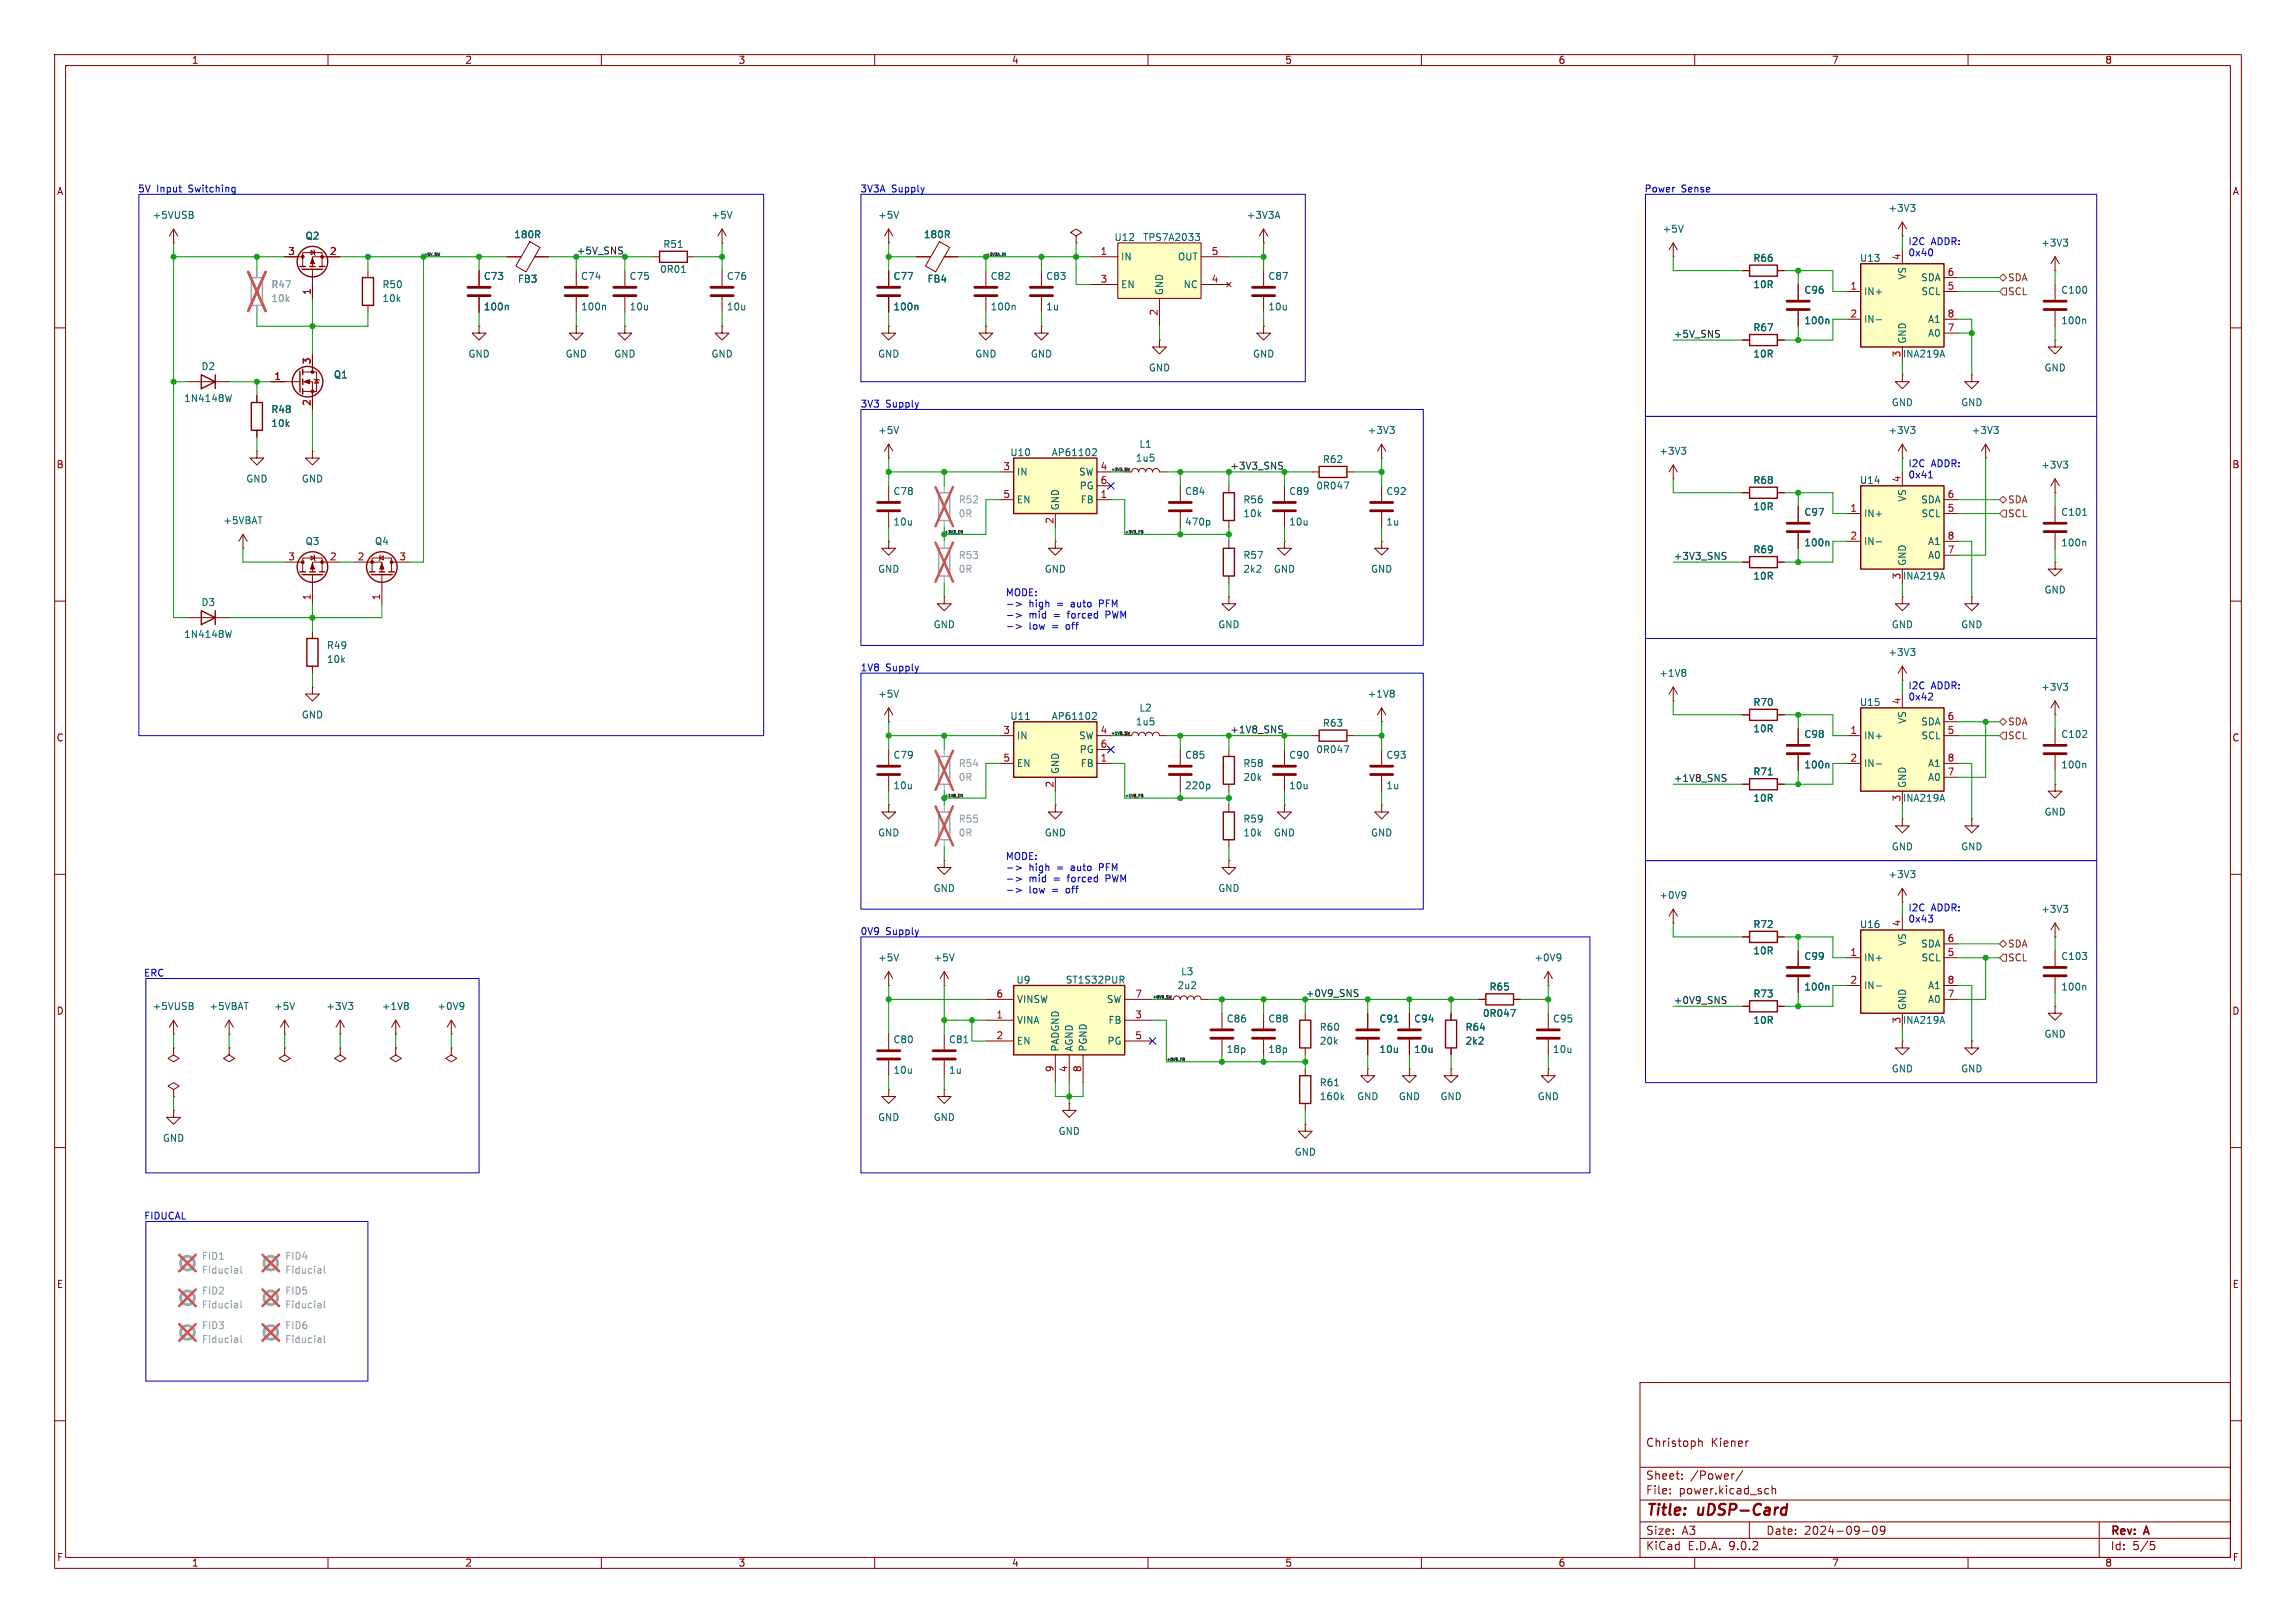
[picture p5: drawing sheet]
<svg xmlns="http://www.w3.org/2000/svg" width="420mm" height="297mm" viewBox="0 0 420 297" stroke-linecap="round" stroke-linejoin="round" font-family="sans-serif">
<defs><g id="words">
<g font-size="2.8" fill="#840000">
<text x="301" y="277.9">Title:</text>
<text x="310.6" y="277.9">uDSP-Card</text>
</g>
<g font-size="2.1" fill="#840000">
<text x="301" y="265">Christoph</text>
<text x="312.9" y="265">Kiener</text>
<text x="301" y="273.7">File:</text>
<text x="301" y="271">Sheet:</text>
<text x="307.1" y="273.7">power.kicad_sch</text>
<text x="309.2" y="271">/Power/</text>
<text x="301" y="281.1">Size:</text>
<text x="307.6" y="281.1">A3</text>
<text x="323" y="281.1">Date:</text>
<text x="330" y="281.1">2024-09-09</text>
<text x="386" y="281.3">Rev:</text>
<text x="392.4" y="281.3">A</text>
<text x="301" y="283.9">KiCad</text>
<text x="308.7" y="283.9">E.D.A.</text>
<text x="316.3" y="283.9">9.0.2</text>
<text x="386" y="283.9">Id:</text>
<text x="390.1" y="283.9">5/5</text>
</g>
<g font-size="1.8" fill="#840000">
<text x="35" y="11.9">1</text>
<text x="85" y="11.9">2</text>
<text x="135" y="11.9">3</text>
<text x="185" y="11.9">4</text>
<text x="235" y="11.9">5</text>
<text x="285" y="11.9">6</text>
<text x="335" y="11.9">7</text>
<text x="385" y="11.9">8</text>
<text x="10.3" y="35.9">A</text>
<text x="408.3" y="35.9">A</text>
<text x="10.3" y="85.9">B</text>
<text x="408.2" y="85.9">B</text>
<text x="10.3" y="135.9">C</text>
<text x="408.2" y="135.9">C</text>
<text x="10.3" y="185.9">D</text>
<text x="408.2" y="185.9">D</text>
<text x="10.3" y="235.9">E</text>
<text x="408.3" y="235.9">E</text>
<text x="10.3" y="285.9">F</text>
<text x="35" y="286.9">1</text>
<text x="85" y="286.9">2</text>
<text x="135" y="286.9">3</text>
<text x="185" y="286.9">4</text>
<text x="235" y="286.9">5</text>
<text x="285" y="286.9">6</text>
<text x="335" y="286.9">7</text>
<text x="385" y="286.9">8</text>
<text x="408.3" y="285.9">F</text>
</g>
<g font-size="1.8" fill="#0000c2">
<text x="25.2" y="35.4">5V</text>
<text x="28.6" y="35.4">Input</text>
<text x="34.6" y="35.4">Switching</text>
<text x="157.3" y="35.4">3V3A</text>
<text x="163.1" y="35.4">Supply</text>
<text x="300.7" y="35.4">Power</text>
<text x="307.5" y="35.4">Sense</text>
<text x="349" y="45.1">I2C</text>
<text x="349" y="47.1">0x40</text>
<text x="353.3" y="45.1">ADDR:</text>
<text x="157.3" y="74.8">3V3</text>
<text x="162" y="74.8">Supply</text>
<text x="349" y="85.7">I2C</text>
<text x="349" y="87.7">0x41</text>
<text x="353.3" y="85.7">ADDR:</text>
<text x="183.9" y="109.3">MODE:</text>
<text x="188.2" y="111.4">high</text>
<text x="188.2" y="113.4">mid</text>
<text x="192.8" y="113.4">=</text>
<text x="193.4" y="111.4">=</text>
<text x="195.6" y="113.4">forced</text>
<text x="196.2" y="111.4">auto</text>
<text x="201.5" y="111.4">PFM</text>
<text x="202.7" y="113.4">PWM</text>
<text x="188.2" y="115.4">low</text>
<text x="192.5" y="115.4">=</text>
<text x="195.3" y="115.4">off</text>
<text x="157.3" y="123">1V8</text>
<text x="162" y="123">Supply</text>
<text x="349" y="126.3">I2C</text>
<text x="349" y="128.4">0x42</text>
<text x="353.3" y="126.3">ADDR:</text>
<text x="183.9" y="157.6">MODE:</text>
<text x="188.2" y="159.6">high</text>
<text x="188.2" y="161.7">mid</text>
<text x="192.8" y="161.7">=</text>
<text x="193.4" y="159.6">=</text>
<text x="195.6" y="161.7">forced</text>
<text x="196.2" y="159.6">auto</text>
<text x="201.5" y="159.6">PFM</text>
<text x="202.7" y="161.7">PWM</text>
<text x="188.2" y="163.7">low</text>
<text x="192.5" y="163.7">=</text>
<text x="195.3" y="163.7">off</text>
<text x="349" y="167">I2C</text>
<text x="353.3" y="167">ADDR:</text>
<text x="157.3" y="171.3">0V9</text>
<text x="162" y="171.3">Supply</text>
<text x="349" y="169">0x43</text>
<text x="26.2" y="178.9">ERC</text>
<text x="26.3" y="223.4">FIDUCAL</text>
</g>
<g font-size="1.8" fill="#006464">
<text x="27.8" y="40.2">+5VUSB</text>
<text x="130" y="40.2">+5V</text>
<text x="160.5" y="40.2">+5V</text>
<text x="228" y="40.2">+3V3A</text>
<text x="345.3" y="39">+3V3</text>
<text x="55.8" y="44">Q2</text>
<text x="94" y="43.8">180R</text>
<text x="121.2" y="45.6">R51</text>
<text x="168.9" y="43.8">180R</text>
<text x="203.8" y="44.3">U12</text>
<text x="205" y="47.9">IN</text>
<text x="209" y="44.3">TPS7A2033</text>
<text x="215.4" y="47.9">OUT</text>
<text x="304" y="42.8">+5V</text>
<text x="373.3" y="45.3">+3V3</text>
<text x="69.9" y="52.9">R50</text>
<text x="88.4" y="51.4">C73</text>
<text x="94.6" y="51.9">FB3</text>
<text x="106.2" y="51.4">C74</text>
<text x="115.1" y="51.4">C75</text>
<text x="120.6" y="50.1">0R01</text>
<text x="132.9" y="51.4">C76</text>
<text x="163.3" y="51.4">C77</text>
<text x="169.6" y="51.9">FB4</text>
<text x="181.1" y="51.4">C82</text>
<text x="191.3" y="51.4">C83</text>
<text x="205" y="52.9">EN</text>
<text x="216.4" y="52.9">NC</text>
<text x="231.9" y="51.4">C87</text>
<text x="320.6" y="48.1">R66</text>
<text x="320.6" y="52.9">10R</text>
<text x="330" y="53.9">C96</text>
<text x="340.1" y="48.1">U13</text>
<text x="348.8" y="51.3" transform="rotate(-90 348.8 51.3)">VS</text>
<text x="351.3" y="51.7">SDA</text>
<text x="376.9" y="53.9">C100</text>
<text x="69.9" y="55.5">10k</text>
<text x="88.4" y="57">100n</text>
<text x="106.2" y="57">100n</text>
<text x="115.1" y="57">10u</text>
<text x="132.9" y="57">10u</text>
<text x="163.3" y="57">100n</text>
<text x="181.1" y="57">100n</text>
<text x="191.3" y="57">1u</text>
<text x="213" y="54.1" transform="rotate(-90 213 54.1)">GND</text>
<text x="231.9" y="57">10u</text>
<text x="330" y="59.5">100n</text>
<text x="340.9" y="54.2">IN+</text>
<text x="340.9" y="59.3">IN-</text>
<text x="351.4" y="54.2">SCL</text>
<text x="352.6" y="59.3">A1</text>
<text x="376.9" y="59.5">100n</text>
<text x="85.6" y="65.6">GND</text>
<text x="103.4" y="65.6">GND</text>
<text x="112.3" y="65.6">GND</text>
<text x="130" y="65.6">GND</text>
<text x="160.5" y="65.6">GND</text>
<text x="178.3" y="65.6">GND</text>
<text x="188.5" y="65.6">GND</text>
<text x="229.1" y="65.6">GND</text>
<text x="320.6" y="60.8">R67</text>
<text x="320.6" y="65.6">10R</text>
<text x="348" y="65.6">INA219A</text>
<text x="348.8" y="63" transform="rotate(-90 348.8 63)">GND</text>
<text x="352.6" y="61.8">A0</text>
<text x="36.8" y="67.9">D2</text>
<text x="61" y="69.4">Q1</text>
<text x="210.1" y="68.2">GND</text>
<text x="373.9" y="68.2">GND</text>
<text x="33.6" y="73.8">1N4148W</text>
<text x="49.5" y="75.8">R48</text>
<text x="345.9" y="74.5">GND</text>
<text x="358.6" y="74.5">GND</text>
<text x="49.5" y="78.3">10k</text>
<text x="160.5" y="79.6">+5V</text>
<text x="184.7" y="83.7">U10</text>
<text x="192.3" y="83.7">AP61102</text>
<text x="208.3" y="82.1">L1</text>
<text x="250.1" y="79.6">+3V3</text>
<text x="303.4" y="83.4">+3V3</text>
<text x="345.3" y="79.6">+3V3</text>
<text x="360.6" y="79.6">+3V3</text>
<text x="45" y="88.5">GND</text>
<text x="55.1" y="88.5">GND</text>
<text x="185.9" y="87.2">IN</text>
<text x="197.3" y="87.2">SW</text>
<text x="197.4" y="89.8">PG</text>
<text x="207.7" y="84.7">1u5</text>
<text x="240.7" y="89.8">0R047</text>
<text x="241.9" y="84.9">R62</text>
<text x="320.6" y="88.7">R68</text>
<text x="340.1" y="88.7">U14</text>
<text x="373.3" y="86">+3V3</text>
<text x="163.3" y="90.8">C78</text>
<text x="185.9" y="92.3">EN</text>
<text x="193.9" y="93.5" transform="rotate(-90 193.9 93.5)">GND</text>
<text x="197.6" y="92.3">FB</text>
<text x="216.7" y="90.8">C84</text>
<text x="227.3" y="94.8">10k</text>
<text x="227.3" y="92.3">R56</text>
<text x="235.7" y="90.8">C89</text>
<text x="253.5" y="90.8">C92</text>
<text x="320.6" y="93.6">10R</text>
<text x="330" y="94.6">C97</text>
<text x="340.9" y="94.8">IN+</text>
<text x="348.8" y="91.9" transform="rotate(-90 348.8 91.9)">VS</text>
<text x="351.3" y="92.3">SDA</text>
<text x="351.4" y="94.8">SCL</text>
<text x="376.9" y="94.6">C101</text>
<text x="40.7" y="96.1">+5VBAT</text>
<text x="55.8" y="99.9">Q3</text>
<text x="68.5" y="99.9">Q4</text>
<text x="163.3" y="96.4">10u</text>
<text x="216.7" y="96.4">470p</text>
<text x="235.7" y="96.4">10u</text>
<text x="253.5" y="96.4">1u</text>
<text x="320.6" y="101.4">R69</text>
<text x="330" y="100.2">100n</text>
<text x="340.9" y="99.9">IN-</text>
<text x="352.6" y="99.9">A1</text>
<text x="376.9" y="100.2">100n</text>
<text x="160.5" y="105">GND</text>
<text x="191" y="105">GND</text>
<text x="227.3" y="105">2k2</text>
<text x="227.3" y="102.5">R57</text>
<text x="232.9" y="105">GND</text>
<text x="250.7" y="105">GND</text>
<text x="320.6" y="106.3">10R</text>
<text x="348" y="106.3">INA219A</text>
<text x="348.8" y="103.6" transform="rotate(-90 348.8 103.6)">GND</text>
<text x="352.6" y="102.5">A0</text>
<text x="36.8" y="111.1">D3</text>
<text x="373.9" y="108.8">GND</text>
<text x="33.6" y="116.9">1N4148W</text>
<text x="59.7" y="119">R49</text>
<text x="170.7" y="115.2">GND</text>
<text x="222.8" y="115.2">GND</text>
<text x="345.9" y="115.2">GND</text>
<text x="358.6" y="115.2">GND</text>
<text x="59.7" y="121.5">10k</text>
<text x="303.4" y="124.1">+1V8</text>
<text x="345.3" y="120.2">+3V3</text>
<text x="55.1" y="131.7">GND</text>
<text x="160.5" y="127.9">+5V</text>
<text x="184.7" y="131.9">U11</text>
<text x="192.3" y="131.9">AP61102</text>
<text x="208.3" y="130.4">L2</text>
<text x="250.1" y="127.9">+1V8</text>
<text x="320.6" y="129.4">R70</text>
<text x="340.1" y="129.4">U15</text>
<text x="373.3" y="126.6">+3V3</text>
<text x="185.9" y="135.5">IN</text>
<text x="197.3" y="135.5">SW</text>
<text x="207.7" y="132.9">1u5</text>
<text x="241.9" y="133.2">R63</text>
<text x="320.6" y="134.2">10R</text>
<text x="330" y="135.2">C98</text>
<text x="340.9" y="135.5">IN+</text>
<text x="348.8" y="132.5" transform="rotate(-90 348.8 132.5)">VS</text>
<text x="351.3" y="132.9">SDA</text>
<text x="351.4" y="135.5">SCL</text>
<text x="376.9" y="135.2">C102</text>
<text x="163.3" y="139">C79</text>
<text x="185.9" y="140.6">EN</text>
<text x="193.9" y="141.7" transform="rotate(-90 193.9 141.7)">GND</text>
<text x="197.4" y="138">PG</text>
<text x="197.6" y="140.6">FB</text>
<text x="216.7" y="139">C85</text>
<text x="227.3" y="143.1">20k</text>
<text x="227.3" y="140.6">R58</text>
<text x="235.7" y="139">C90</text>
<text x="240.7" y="138">0R047</text>
<text x="253.5" y="139">C93</text>
<text x="320.6" y="142.1">R71</text>
<text x="330" y="140.8">100n</text>
<text x="340.9" y="140.6">IN-</text>
<text x="352.6" y="140.6">A1</text>
<text x="352.6" y="143.1">A0</text>
<text x="376.9" y="140.8">100n</text>
<text x="163.3" y="144.6">10u</text>
<text x="216.7" y="144.6">220p</text>
<text x="235.7" y="144.6">10u</text>
<text x="253.5" y="144.6">1u</text>
<text x="320.6" y="146.9">10R</text>
<text x="348" y="146.9">INA219A</text>
<text x="348.8" y="144.3" transform="rotate(-90 348.8 144.3)">GND</text>
<text x="373.9" y="149.5">GND</text>
<text x="160.5" y="153.3">GND</text>
<text x="191" y="153.3">GND</text>
<text x="227.3" y="153.3">10k</text>
<text x="227.3" y="150.7">R59</text>
<text x="232.9" y="153.3">GND</text>
<text x="250.7" y="153.3">GND</text>
<text x="345.9" y="155.8">GND</text>
<text x="358.6" y="155.8">GND</text>
<text x="345.3" y="160.9">+3V3</text>
<text x="170.7" y="163.4">GND</text>
<text x="222.8" y="163.4">GND</text>
<text x="303.4" y="164.7">+0V9</text>
<text x="373.3" y="167.2">+3V3</text>
<text x="320.6" y="170">R72</text>
<text x="340.1" y="170">U16</text>
<text x="348.8" y="173.2" transform="rotate(-90 348.8 173.2)">VS</text>
<text x="351.3" y="173.6">SDA</text>
<text x="160.5" y="176.1">+5V</text>
<text x="170.7" y="176.1">+5V</text>
<text x="215.9" y="178.7">L3</text>
<text x="280.6" y="176.1">+0V9</text>
<text x="320.6" y="174.9">10R</text>
<text x="330" y="175.9">C99</text>
<text x="340.9" y="176.1">IN+</text>
<text x="351.4" y="176.1">SCL</text>
<text x="376.9" y="175.9">C103</text>
<text x="27.8" y="185">+5VUSB</text>
<text x="38.2" y="185">+5VBAT</text>
<text x="50" y="185">+5V</text>
<text x="59.6" y="185">+3V3</text>
<text x="69.7" y="185">+1V8</text>
<text x="79.9" y="185">+0V9</text>
<text x="185.8" y="180.2">U9</text>
<text x="185.9" y="183.7">VINSW</text>
<text x="194.9" y="180.2">ST1S32PUR</text>
<text x="202.4" y="183.7">SW</text>
<text x="215.3" y="181.2">2u2</text>
<text x="272.4" y="181.5">R65</text>
<text x="320.6" y="182.7">R73</text>
<text x="330" y="181.5">100n</text>
<text x="340.9" y="181.2">IN-</text>
<text x="348.8" y="184.9" transform="rotate(-90 348.8 184.9)">GND</text>
<text x="352.6" y="181.2">A1</text>
<text x="352.6" y="183.7">A0</text>
<text x="376.9" y="181.5">100n</text>
<text x="163.3" y="191.1">C80</text>
<text x="173.5" y="191.1">C81</text>
<text x="185.9" y="187.6">VINA</text>
<text x="185.9" y="191.4">EN</text>
<text x="202.5" y="191.4">PG</text>
<text x="202.7" y="187.6">FB</text>
<text x="224.3" y="187.3">C86</text>
<text x="231.9" y="187.3">C88</text>
<text x="241.3" y="191.4">20k</text>
<text x="241.3" y="188.8">R60</text>
<text x="252.2" y="187.3">C91</text>
<text x="258.6" y="187.3">C94</text>
<text x="268" y="191.4">2k2</text>
<text x="268" y="188.8">R64</text>
<text x="271.2" y="186.3">0R047</text>
<text x="284" y="187.3">C95</text>
<text x="320.6" y="187.6">10R</text>
<text x="348" y="187.6">INA219A</text>
<text x="373.9" y="190.1">GND</text>
<text x="163.3" y="196.7">10u</text>
<text x="173.5" y="196.7">1u</text>
<text x="193.9" y="192.5" transform="rotate(-90 193.9 192.5)">PADGND</text>
<text x="196.4" y="192.5" transform="rotate(-90 196.4 192.5)">AGND</text>
<text x="199" y="192.5" transform="rotate(-90 199 192.5)">PGND</text>
<text x="224.3" y="192.9">18p</text>
<text x="231.9" y="192.9">18p</text>
<text x="252.2" y="192.9">10u</text>
<text x="258.6" y="192.9">10u</text>
<text x="284" y="192.9">10u</text>
<text x="345.9" y="196.4">GND</text>
<text x="358.6" y="196.4">GND</text>
<text x="241.3" y="199">R61</text>
<text x="241.3" y="201.5">160k</text>
<text x="248.2" y="201.5">GND</text>
<text x="255.8" y="201.5">GND</text>
<text x="263.4" y="201.5">GND</text>
<text x="281.2" y="201.5">GND</text>
<text x="29.7" y="209.1">GND</text>
<text x="160.5" y="205.3">GND</text>
<text x="170.7" y="205.3">GND</text>
<text x="193.5" y="207.9">GND</text>
<text x="236.7" y="211.7">GND</text>
</g>
<g font-size="1.8" fill="#a90000">
<text x="52.6" y="46.7">3</text>
<text x="60.3" y="46.7">2</text>
<text x="201.2" y="46.7">1</text>
<text x="221.5" y="46.7">5</text>
<text x="347.7" y="47.7" transform="rotate(-90 347.7 47.7)">4</text>
<text x="201.2" y="51.8">3</text>
<text x="221.5" y="51.8">4</text>
<text x="338.4" y="53.1">1</text>
<text x="356.2" y="50.5">6</text>
<text x="356.2" y="53.1">5</text>
<text x="56.9" y="54" transform="rotate(-90 56.9 54)">1</text>
<text x="211.8" y="57.9" transform="rotate(-90 211.8 57.9)">2</text>
<text x="338.4" y="58.2">2</text>
<text x="356.2" y="58.2">8</text>
<text x="347.7" y="65.5" transform="rotate(-90 347.7 65.5)">3</text>
<text x="356.2" y="60.7">7</text>
<text x="50.1" y="69.6">1</text>
<text x="56.9" y="66.7" transform="rotate(-90 56.9 66.7)">3</text>
<text x="56.9" y="74.4" transform="rotate(-90 56.9 74.4)">2</text>
<text x="183.4" y="86.1">3</text>
<text x="201.2" y="86.1">4</text>
<text x="201.2" y="88.6">6</text>
<text x="347.7" y="88.3" transform="rotate(-90 347.7 88.3)">4</text>
<text x="183.4" y="91.2">5</text>
<text x="192.8" y="96" transform="rotate(-90 192.8 96)">2</text>
<text x="201.2" y="91.2">1</text>
<text x="338.4" y="93.7">1</text>
<text x="356.2" y="91.2">6</text>
<text x="356.2" y="93.7">5</text>
<text x="338.4" y="98.8">2</text>
<text x="356.2" y="98.8">8</text>
<text x="356.2" y="101.3">7</text>
<text x="52.6" y="102.6">3</text>
<text x="60.3" y="102.6">2</text>
<text x="65.3" y="102.6">2</text>
<text x="73" y="102.6">3</text>
<text x="347.7" y="106.1" transform="rotate(-90 347.7 106.1)">3</text>
<text x="56.9" y="109.9" transform="rotate(-90 56.9 109.9)">1</text>
<text x="69.6" y="109.9" transform="rotate(-90 69.6 109.9)">1</text>
<text x="347.7" y="129" transform="rotate(-90 347.7 129)">4</text>
<text x="356.2" y="131.8">6</text>
<text x="183.4" y="134.4">3</text>
<text x="201.2" y="134.4">4</text>
<text x="201.2" y="136.9">6</text>
<text x="338.4" y="134.4">1</text>
<text x="356.2" y="134.4">5</text>
<text x="183.4" y="139.4">5</text>
<text x="201.2" y="139.4">1</text>
<text x="338.4" y="139.4">2</text>
<text x="356.2" y="139.4">8</text>
<text x="356.2" y="142">7</text>
<text x="192.8" y="144.2" transform="rotate(-90 192.8 144.2)">2</text>
<text x="347.7" y="146.8" transform="rotate(-90 347.7 146.8)">3</text>
<text x="347.7" y="169.6" transform="rotate(-90 347.7 169.6)">4</text>
<text x="356.2" y="172.5">6</text>
<text x="338.4" y="175">1</text>
<text x="356.2" y="175">5</text>
<text x="182.2" y="182.6">6</text>
<text x="207.6" y="182.6">7</text>
<text x="338.4" y="180.1">2</text>
<text x="356.2" y="180.1">8</text>
<text x="356.2" y="182.6">7</text>
<text x="182.2" y="186.4">1</text>
<text x="182.2" y="190.2">2</text>
<text x="207.6" y="186.4">3</text>
<text x="207.6" y="190.2">5</text>
<text x="347.7" y="187.4" transform="rotate(-90 347.7 187.4)">3</text>
<text x="192.8" y="196.3" transform="rotate(-90 192.8 196.3)">9</text>
<text x="195.3" y="196.3" transform="rotate(-90 195.3 196.3)">4</text>
<text x="197.9" y="196.3" transform="rotate(-90 197.9 196.3)">8</text>
</g>
<g font-size="1.8" fill="#009600">
<text x="105.4" y="46.6">+5V_SNS</text>
<text x="238.8" y="182.5">+0V9_SNS</text>
</g>
<g font-size="1.8" fill="#989898">
<text x="49.5" y="52.9">R47</text>
<text x="49.5" y="55.5">10k</text>
<text x="175.3" y="94.8">0R</text>
<text x="175.3" y="92.3">R52</text>
<text x="175.3" y="105">0R</text>
<text x="175.3" y="102.5">R53</text>
<text x="175.3" y="143.1">0R</text>
<text x="175.3" y="140.6">R54</text>
<text x="175.3" y="153.3">0R</text>
<text x="175.3" y="150.7">R55</text>
<text x="36.8" y="230.7">FID1</text>
<text x="36.8" y="233.3">Fiducial</text>
<text x="52.1" y="230.7">FID4</text>
<text x="52.1" y="233.3">Fiducial</text>
<text x="36.8" y="237.1">FID2</text>
<text x="36.8" y="239.6">Fiducial</text>
<text x="52.1" y="237.1">FID5</text>
<text x="52.1" y="239.6">Fiducial</text>
<text x="36.8" y="243.4">FID3</text>
<text x="36.8" y="246">Fiducial</text>
<text x="52.1" y="243.4">FID6</text>
<text x="52.1" y="246">Fiducial</text>
</g>
<g font-size="1.8" fill="#725600">
<text x="367.2" y="51.7">SDA</text>
<text x="367.2" y="54.2">SCL</text>
<text x="367.2" y="92.3">SDA</text>
<text x="367.2" y="94.8">SCL</text>
<text x="367.2" y="132.9">SDA</text>
<text x="367.2" y="135.5">SCL</text>
<text x="367.2" y="173.6">SDA</text>
<text x="367.2" y="176.1">SCL</text>
</g>
<g font-size="1.8" fill="#0f0f0f">
<text x="306.1" y="61.9">+5V_SNS</text>
<text x="224.9" y="86">+3V3_SNS</text>
<text x="306.1" y="102.5">+3V3_SNS</text>
<text x="224.9" y="134.3">+1V8_SNS</text>
<text x="306.1" y="143.2">+1V8_SNS</text>
<text x="306.1" y="183.8">+0V9_SNS</text>
</g>
<g font-size=".7" fill="#0f0f0f">
<text x="77.5" y="46.9">+5V_SW</text>
<text x="180.3" y="46.9">+3V3A_IN</text>
<text x="203.2" y="86.2">+3V3_SW</text>
<text x="172.7" y="97.7">+3V3_EN</text>
<text x="205.7" y="97.7">+3V3_FB</text>
<text x="203.2" y="134.5">+1V8_SW</text>
<text x="172.7" y="145.9">+1V8_EN</text>
<text x="205.7" y="145.9">+1V8_FB</text>
<text x="210.8" y="182.7">+0V9_SW</text>
<text x="213.4" y="194.2">+0V9_FB</text>
</g>
</g></defs>
<g fill="none" stroke="#840000" stroke-width=".18">
<path d="M10 10h400v277h-400zM12 12h396v273h-396zM60 10v2M110 10v2M160 10v2M210 10v2M260 10v2M310 10v2M360 10v2M105.4 49.5v2.8M105.4 54.4v2.8M114.3 59.7v1.3h1.3l-1.3 1.2-1.3-1.2h1.3"/>
<path d="M114.3 59.7h.1M114.3 49.5v2.8M114.3 54.4v2.8M132.1 44.5h.1M132.1 41.9l-.8 1.3M132.1 41.9l.7 1.3M132.1 41.9v2.6M162.6 44.5h.1M162.6 41.9v2.6M162.6 41.9l-.8 1.3M162.6 41.9l.7 1.3M196.8 43.2l1.1-.7-1.1-.6-1 .6 1 .7v1.3"/>
<path d="M196.8 44.5h.1M318.8 49.5h1.2M325.1 49.5h1.3M328.9 52.1v2.8M328.9 56.9v2.8M10 60h2M318.8 62.2h1.2M325.1 62.2h1.3M408 60h2M162.6 99.1v1.2h1.2l-1.2 1.3-1.3-1.3h1.3M162.6 99.1h.1M205.7 86.4h1.3a.64 .64 0 0 1 .6-.7 .64 .64 0 0 1 .7 .7 .64 .64 0 0 1 .6-.7 .64 .64 0 0 1 .6 .7 .64 .64 0 0 1 .7-.7 .64 .64 0 0 1 .6 .7 .64 .64 0 0 1 .7-.7 .64 .64 0 0 1 .6 .7h1.3"/>
<path d="M240 86.4h1.3M246.4 86.4h1.2M10 110h2M408 110h2M224.8 137.2v1.2M240 134.6h1.3M246.4 134.6h1.2M375.9 130.8h.1M375.9 128.3l-.7 1.2M375.9 128.3l.8 1.2M375.9 128.3v2.5M10 160h2"/>
<path d="M224.8 143.5v1.3M234.9 147.3v1.3h1.3l-1.3 1.3-1.2-1.3h1.2M234.9 147.3h.1M318.8 143.5h1.2M325.1 143.5h1.3M348 149.9v1.2h1.2l-1.2 1.3-1.3-1.3h1.3M348 149.9h.1M408 160h2M162.6 177.8l-.8 1.3M162.6 177.8l.7 1.3M162.6 177.8v2.5M172.7 177.8l-.7 1.3"/>
<path d="M172.7 177.8l.8 1.3M172.7 177.8v2.5M318.8 171.5h1.2M325.1 171.5h1.3M348 165.1h.1M348 162.6l-.8 1.2M348 162.6l.7 1.2M348 162.6v2.5M375.9 171.5h.1M375.9 168.9v2.6M375.9 168.9l-.7 1.3M375.9 168.9l.8 1.3"/>
<path d="M31.7 191.8v1.2l1.1 .7-1.1 .6-1-.6 1-.7M31.7 191.8h.1M41.9 191.8v1.2l1 .7-1 .6-1-.6 1-.7M41.9 191.8h.1M52.1 191.8v1.2l1 .7-1 .6-1-.6 1-.7M52.1 191.8h.1M62.2 189.2h.1M62.2 186.7l-.7 1.3M62.2 186.7l.8 1.3M62.2 186.7v2.5M72.4 191.8v1.2l1 .7-1 .6-1-.6 1-.7M72.4 191.8h.1"/>
<path d="M82.5 189.2h.1M82.5 186.7l-.7 1.3M82.5 186.7l.8 1.3M82.5 186.7v2.5M162.6 180.3h.1M162.6 199.4v1.3h1.2l-1.2 1.2-1.3-1.2h1.3M162.6 199.4h.1M162.6 189.2v2.8M162.6 194.1v2.8M172.7 180.3h.1M172.7 199.4v1.3h1.3l-1.3 1.2-1.3-1.2h1.3M172.7 199.4h.1"/>
<path d="M265.4 185.4v1.3M265.4 191.8v1.2M10 210h2M408 210h2M300 253h108v32h-108zM10 260h2M300 278.5h108M300 274.5h108M300 268.5h108M305.5 273.2v.2M305.5 272.5v.1M307.7 270.5v.2"/>
<path d="M307.7 269.8v.1M310.7 263.8l.2-.1 .4 .1 .1 .9M310.7 263.2v1.5M317.2 269.7l-.3 .1M318.8 269.1l-1.3 1.9M319.7 263.7h.1M320 278.5v3M323.1 272.4l.4 .1M323.5 273.3l-.4 .1M324.2 272.5l.2-.1 .3 .1 .1 .9M324.2 271.9v1.5M342.7 279.4l.2-.1a.8 .8 0 0 1 .5 .7 .8 .8 0 0 1-.5 .8l-.2-.2-.2-.4z"/>
<path d="M344.8 279.9l-.3 .3h-.3l-.3-.3 .2-.5 .4-.1 .2 .1a.99 .99 0 0 1-.3 1.4h-.3M384 278.5v6.5M408 260h2M60 285v2M110 285v2M160 285v2M210 285v2M260 285v2M300 281.5h108M310 285v2M340.7 280.2h1.2M360 285v2"/>
<path d="M393.4 282.1h.7M393.5 282.7h.4l.3 .2-.2 .6-.5 .1"/>
</g>
<path d="M326.3 275.9l.5 .1M326.7 277.1l-.2 .1M326.9 275.2l-.2 2" fill="none" stroke="#840000" stroke-width=".4"/>
<path d="M320 48.5h5.1v2h-5.1zM320 61.2h5.1v2h-5.1zM241.3 85.3h5.1v2.1h-5.1zM223.8 138.4h2v5.1h-2zM241.3 133.6h5.1v2h-5.1zM320 142.5h5.1v2h-5.1zM320 170.4h5.1v2.1h-5.1zM264.4 186.7h2v5.1h-2z" fill="none" stroke="#840000" stroke-width=".25"/>
<g fill="none" stroke="#006464" stroke-width=".18">
<path d="M133.9 38.7l-.4 1.2M164.4 38.7l-.4 1.2M110.6 55.9l.2 .1v.7M334.4 58.4l.1 .2v.7M245.9 88.2h.8l-.5 1.3M245.9 136.5h.8l-.5 1.2M377.4 125h.8l-.4 .5M378 125.5l.2 .3v.3l-.2 .2M323.5 141.8h.7M349.5 159.3h.8l-.4 .5M350 159.8l.3 .3v.3l-.3 .2M164.4 174.6l-.4 1.2"/>
<path d="M174.5 174.6l-.4 1.2M377.4 165.7h.8l-.4 .5M378 166.2l.2 .2v.3l-.2 .2M63.7 183.5h.8l-.4 .4M64.3 183.9l.2 .3v.3l-.2 .2M84.6 183.5l.2 .2a.94 .94 0 0 1-.2 1M84.8 184l-.2 .2"/>
</g>
<path d="M103.4 52.6h4M103.4 54.1h4M112.3 52.6h4M112.3 54.1h4M326.9 55.1h4.1M326.9 56.6h4.1M160.5 192.3h4.1M160.5 193.8h4.1" fill="none" stroke="#840000" stroke-width=".51"/>
<g fill="#f0f0f0" stroke="#f0f0f0" stroke-width=".18">
<circle cx="34.3" cy="231.1" r="1.27"/>
<circle cx="49.5" cy="231.1" r="1.27"/>
</g>
<g fill="none" stroke="#a1a1a1" stroke-width=".51">
<circle cx="34.3" cy="231.1" r="1.27"/>
<circle cx="49.5" cy="231.1" r="1.27"/>
</g>
<path d="M43.4 232.2l.1 .8M43.5 232.9l-.1 .1M43.5 232.4l-.1 .1M44.1 231.7v1.1l.2 .2M58.7 232.2v.8M58.7 232.9l-.1 .1M58.7 232.4l-.1 .1M59.3 231.7v1.1l.2 .2" fill="none" stroke="#989898" stroke-width=".18"/>
<path d="M45.4 49.8l3.2 7.1M48.6 49.8l-3.2 7.1M32.8 229.6l3 3.1M35.8 229.6l-3 3.1M48 229.6l3.1 3.1M51.1 229.6l-3.1 3.1" fill="none" stroke="#e65255" stroke-width=".46"/>
<path d="M46 50.8h2v5.1h-2z" fill="none" stroke="#a1a1a1" stroke-width=".25"/>
<path d="M47 49.5v1.3M47 55.9v1.3" fill="none" stroke="#a1a1a1" stroke-width=".18"/>
<path d="M185.4 83.8h15.3v10.2h-15.3z" fill="#ffffc2"/>
<path d="M185.4 83.8h15.3v10.2h-15.3zM320 101.9h5.1v2h-5.1z" fill="none" stroke="#840000" stroke-width=".25"/>
<g fill="none" stroke="#840000" stroke-width=".18">
<path d="M180.3 59.7v1.3h1.3l-1.3 1.2-1.2-1.2h1.2M180.3 59.7h.1M47 82.6v1.2h1.3l-1.3 1.3-1.3-1.3h1.3M47 82.6h.1M182.9 86.4h2.5M182.9 91.4h2.5M193 94v2.5M200.7 86.4h2.5M200.7 91.4h2.5M200.7 88.9h2.5M363.2 83.8h.1M363.2 81.3l-.7 1.3"/>
<path d="M363.2 81.3l.8 1.3M363.2 81.3v2.5M224.8 109.2v1.3h1.3l-1.3 1.3-1.3-1.3h1.3M224.8 109.2h.1M318.8 102.9h1.2M325.1 102.9h1.3M360.7 109.2v1.3h1.2l-1.2 1.3-1.3-1.3h1.3M360.7 109.2h.1M215.9 137.2v2.8M215.9 142v2.8M52.1 189.2h.1M52.1 186.7l-.8 1.3"/>
<path d="M52.1 186.7l.7 1.3M52.1 186.7v2.5M213.4 182.9h1.2a.64 .64 0 0 1 .7-.7 .64 .64 0 0 1 .6 .7 .64 .64 0 0 1 .6-.7 .64 .64 0 0 1 .7 .7 .64 .64 0 0 1 .6-.7 .64 .64 0 0 1 .6 .7 .64 .64 0 0 1 .7-.7 .64 .64 0 0 1 .6 .7h1.3"/>
</g>
<path d="M364.7 78h.8l-.4 .5M365.3 78.5l.2 .3v.3l-.2 .2M200 82.1l.4 .1 .2 .3-.8 .9h.8M221.1 143.5l.2 .2v.4l-.2 .2M53.9 183.5l-.4 1.2" fill="none" stroke="#006464" stroke-width=".18"/>
<path d="M213.9 140.2h4M213.9 141.7h4" fill="none" stroke="#840000" stroke-width=".51"/>
<path d="M340.4 48.3h15.2v15.2h-15.2z" fill="#ffffc2"/>
<path d="M340.4 48.3h15.2v15.2h-15.2z" fill="none" stroke="#840000" stroke-width=".25"/>
<path d="M337.8 53.3h2.6M337.8 58.4h2.6M348 45.7v2.6M355.6 53.3h2.5M355.6 58.4h2.5M355.6 50.8h2.5M348 63.5v2.5M355.6 61h2.5M31.7 203.2v1.3h1.3l-1.3 1.2-1.2-1.2h1.2M31.7 203.2h.1" fill="none" stroke="#840000" stroke-width=".18"/>
<path d="M343.2 58.5h1M355.3 64.1l.4 1.2" fill="none" stroke="#006464" stroke-width=".18"/>
<path d="M185.4 180.3h20.3v12.7h-20.3z" fill="#ffffc2"/>
<path d="M120.6 46h5.1v2h-5.1zM185.4 180.3h20.3v12.7h-20.3zM237.7 186.7h2.1v5.1h-2.1zM320 183.1h5.1v2.1h-5.1z" fill="none" stroke="#840000" stroke-width=".25"/>
<g fill="none" stroke="#840000" stroke-width=".18">
<path d="M119.4 47h1.2M125.7 47h1.3M162.6 88.9v2.8M162.6 93.7v2.8M162.6 132.1h.1M162.6 129.5l-.8 1.3M162.6 129.5l.7 1.3M162.6 129.5v2.6M234.9 137.2v2.8M348 124.5h.1M348 121.9l-.8 1.3M348 121.9l.7 1.3"/>
<path d="M348 121.9v2.6M234.9 142v2.8M31.7 199.4l1.1-.6-1.1-.7-1 .7 1 .6v1.3M180.3 182.9h5.1M180.3 186.7h5.1M180.3 190.5h5.1M193 193v5.1M195.6 193v5.1M198.1 193v5.1M205.7 182.9h5.1M205.7 186.7h5.1M205.7 190.5h5.1"/>
<path d="M238.8 185.4v1.3M238.8 191.8v1.2M318.8 184.2h1.2M325.1 184.2h1.3M360.7 190.5v1.3h1.2l-1.2 1.2-1.3-1.2h1.3M360.7 190.5h.1M31.7 200.7h.1"/>
</g>
<path d="M124.1 45.3h.7M124.7 49.9h.7M349.5 118.7h.8l-.4 .5M350 119.2l.3 .2v.3l-.3 .3M164.4 126.3l-.4 1.3M205.2 179.3l.4 .6M205.5 178.7l.1 .2-.1 .3" fill="none" stroke="#006464" stroke-width=".18"/>
<path d="M160.5 91.9h4.1M160.5 93.5h4.1M232.9 140.2h4.1M232.9 141.7h4.1" fill="none" stroke="#840000" stroke-width=".51"/>
<path d="M340.4 129.5h15.2v15.3h-15.2z" fill="#ffffc2"/>
<g fill="none" stroke="#840000" stroke-width=".25">
<path d="M54.9 104.6h1M55.2 105.2h3.9M56.6 104.6h1.1M58.4 104.6h1M340.4 129.5h15.2v15.3h-15.2z"/>
<circle cx="57.1" cy="103.8" r="2.79"/>
</g>
<g fill="none" stroke="#840000" stroke-width=".18">
<path d="M87.6 59.7v1.3h1.3l-1.3 1.2-1.2-1.2h1.2M87.6 59.7h.1M167.6 47h2.6M171.9 44.2l1.8 1.1-2.6 4.5-1.8-1.1zM172.7 47h2.6M231.1 44.5h.1M231.1 41.9l-.7 1.3M231.1 41.9l.8 1.3M231.1 41.9v2.6M375.9 49.5h.1M375.9 47v2.5M375.9 47l-.7 1.3"/>
<path d="M375.9 47l.8 1.3M57.1 82.6v1.2h1.3l-1.3 1.3-1.2-1.3h1.2M57.1 82.6h.1M234.9 99.1v1.2h1.3l-1.3 1.3-1.2-1.3h1.2M234.9 99.1h.1M306.1 87.6h.1M306.1 85.1l-.8 1.3M306.1 85.1l.7 1.3M306.1 85.1v2.5M375.9 90.2h.1M375.9 87.6v2.6M375.9 87.6l-.7 1.3"/>
<path d="M375.9 87.6l.8 1.3M52.1 102.9h3.3M55.4 104.6v-2.5h3.5v2.5M56.9 101.7l.6 .4-.6 .4zM57.1 105.2v5.3M57.4 101.6l.1 .1v.8l.2 .1M62.2 102.9h-5.1v1.7M337.8 134.6h2.6M337.8 139.7h2.6M348 127v2.5M355.6 134.6h2.5M355.6 139.7h2.5"/>
<path d="M355.6 132.1h2.5M375.9 133.4v2.7M375.9 138.2v2.8M162.6 147.3v1.3h1.2l-1.2 1.3-1.3-1.3h1.3M162.6 147.3h.1M348 144.8v2.5M355.6 142.2h2.5M348 190.5v1.3h1.2l-1.2 1.2-1.3-1.2h1.3M348 190.5h.1"/>
</g>
<path d="M233.4 39.6h.6M233.7 38.7l.4 1.2M377.4 43.8h.8l-.4 .4M378 44.2l.2 .3v.3l-.2 .2M307.6 81.9h.8l-.5 .4M308.1 82.3l.3 .3v.3l-.3 .2M377.4 84.4h.8l-.4 .5M378 84.9l.2 .2v.3l-.2 .3M343.2 139.8h1M381.3 139.7l.2 .2v.6M355.3 145.4l.4 1.2" fill="none" stroke="#006464" stroke-width=".18"/>
<path d="M373.9 136.4h4.1M373.9 137.9h4.1" fill="none" stroke="#840000" stroke-width=".51"/>
<path d="M171.7 148.6h2v5.1h-2z" fill="none" stroke="#a1a1a1" stroke-width=".25"/>
<path d="M172.7 147.3v1.3M172.7 153.7v1.2" fill="none" stroke="#a1a1a1" stroke-width=".18"/>
<path d="M171.1 147.5l3.2 7.2M174.3 147.5l-3.2 7.2" fill="none" stroke="#e65255" stroke-width=".46"/>
<g fill="#840000" stroke="#840000" stroke-width=".18">
<path d="M57.1 103.1l.4 1h-.7z"/>
<circle cx="55.4" cy="102.9" r=".25"/>
<circle cx="58.9" cy="102.9" r=".25"/>
</g>
<path d="M204.5 44.5h15.2v10.1h-15.2z" fill="#ffffc2"/>
<g fill="none" stroke="#840000" stroke-width=".18">
<path d="M31.7 44.5h.1M31.7 41.9l-.7 1.3M31.7 41.9l.8 1.3M31.7 41.9v2.6M67.3 49.5v1.3M67.3 55.9v1.3M132.1 49.5v2.8M132.1 54.4v2.8M162.6 59.7v1.3h1.2l-1.2 1.2-1.3-1.2h1.3M162.6 59.7h.1M199.4 47h5.1M199.4 52.1h5.1"/>
<path d="M204.5 44.5h15.2v10.1h-15.2zM212.1 54.6v5.1M219.7 47h5.1M219.7 52.1h5.1M224.4 51.7l.8 .8M225.2 51.7l-.8 .8M375.9 52.1v2.8M375.9 56.9v2.8M224.8 99.1v1.2M348 83.8h.1M348 81.3l-.8 1.3M348 81.3l.7 1.3"/>
<path d="M348 81.3v2.5M34.3 113h7.6M172.7 109.2v1.3h1.3l-1.3 1.3-1.3-1.3h1.3M172.7 109.2h.1M224.8 105.4v1.3M252.7 132.1h.1M252.7 129.5l-.7 1.3M252.7 129.5l.8 1.3M252.7 129.5v2.6M224.8 157.5v1.3h1.3l-1.3 1.2-1.3-1.2h1.3M224.8 157.5h.1M306.1 168.9h.1"/>
<path d="M306.1 166.4l-.8 1.2M306.1 166.4l.7 1.2M306.1 166.4v2.5M328.9 174v2.8M328.9 178.8v2.8M375.9 174v2.8M375.9 178.8v2.8M31.7 189.2h.1M31.7 186.7v2.5M31.7 186.7l-.7 1.3M31.7 186.7l.8 1.3M62.2 191.8v1.2l1 .7-1 .6-1-.6 1-.7"/>
<path d="M62.2 191.8h.1M72.4 189.2h.1M72.4 186.7l-.8 1.3M72.4 186.7l.8 1.3M72.4 186.7v2.5M172.7 189.2v2.8M172.7 194.1v2.8M223.5 185.4v2.8M223.5 190.2v2.8M238.8 195.6v1.3M250.2 185.4v2.8M250.2 190.2v2.8"/>
<path d="M265.4 195.6v1.3h1.3l-1.3 1.2-1.2-1.2h1.2M265.4 195.6h.1M270.5 182.9h1.3M276.9 182.9h1.2M375.9 184.2v1.2h1.3l-1.3 1.3-1.3-1.3h1.3M375.9 184.2h.1M238.8 201.9v1.3"/>
</g>
<g fill="none" stroke="#006464" stroke-width=".18">
<path d="M35 39.3l.3 .2v.3l-.2 .1M35.2 38.7l.1 .2-.1 .3M218.6 42.7h.8l-.4 .5 .4 .1v.5l-.2 .2h-.4M381.3 58.4l.2 .2v.7M349.5 78h.8l-.4 .5M350 78.5l.3 .3v.3l-.3 .2M42.3 115.4l-.3 1.3M254.8 126.3l.2 .3-.2 .3 .2 .2v.2l-.2 .3M308.1 163.1l.3 .3a.94 .94 0 0 1-.3 .9M308.4 163.7l-.3 .2M35 184.1l.3 .2v.3l-.2 .1M35.2 183.5l.1 .2-.1 .3"/>
<path d="M74.4 183.5l.3 .2-.3 .3 .3 .2v.3l-.3 .2M176.3 190.8h.7M244.1 198.7h.8M255.1 187h.7M276.3 184.7h.9l-.6 1.3M334.4 180.3l.1 .2v.7M381.3 180.3l.2 .2v.7M245.5 200.8l.3 .4M245.8 200.4l-.5 .5"/>
</g>
<path d="M66.3 50.8h2v5.1h-2zM36.8 111.8l2.6 1.2-2.6 1.3zM39.4 111.8v2.5M223.8 100.3h2v5.1h-2zM237.7 196.9h2.1v5h-2.1zM271.8 181.9h5.1v2h-5.1z" fill="none" stroke="#840000" stroke-width=".25"/>
<g fill="none" stroke="#840000" stroke-width=".51">
<path d="M130 52.6h4.1M130 54.1h4.1M373.9 55.1h4.1M373.9 56.6h4.1M326.9 177h4.1M326.9 178.6h4.1M373.9 177h4.1M373.9 178.6h4.1M170.7 192.3h4.1M170.7 193.8h4.1M221.5 188.5h4.1M221.5 190h4.1"/>
<path d="M248.2 188.5h4M248.2 190h4"/>
</g>
<g fill="#f0f0f0" stroke="#f0f0f0" stroke-width=".18">
<circle cx="34.3" cy="243.8" r="1.27"/>
<circle cx="34.3" cy="237.5" r="1.27"/>
</g>
<g fill="none" stroke="#a1a1a1" stroke-width=".51">
<circle cx="34.3" cy="237.5" r="1.27"/>
<circle cx="34.3" cy="243.8" r="1.27"/>
</g>
<path d="M43.4 238.6l.1 .7M43.5 239.3h-.1M43.5 238.8l-.1 .1M44.1 238.1v1.1l.2 .1M43.4 244.9l.1 .8M43.5 245.6l-.1 .1M43.5 245.1l-.1 .1M44.1 244.4v1.1l.2 .2" fill="none" stroke="#989898" stroke-width=".18"/>
<path d="M171.1 89.1l3.2 7.2M171.1 99.3l3.2 7.2M174.3 89.1l-3.2 7.2M174.3 99.3l-3.2 7.2M32.8 236l3 3M35.8 236l-3 3M32.8 242.3l3 3.1M35.8 242.3l-3 3.1" fill="none" stroke="#e65255" stroke-width=".46"/>
<path d="M171.7 90.2h2v5.1h-2zM171.7 100.3h2v5.1h-2z" fill="none" stroke="#a1a1a1" stroke-width=".25"/>
<path d="M172.7 88.9v1.3M172.7 95.3v1.2M172.7 99.1v1.2M172.7 105.4v1.3" fill="none" stroke="#a1a1a1" stroke-width=".18"/>
<path d="M340.4 170.2h15.2v15.2h-15.2z" fill="#ffffc2"/>
<path d="M320 89.2h5.1v2h-5.1zM320 129.8h5.1v2h-5.1zM223.8 148.6h2v5.1h-2zM340.4 170.2h15.2v15.2h-15.2z" fill="none" stroke="#840000" stroke-width=".25"/>
<g fill="none" stroke="#840000" stroke-width=".18">
<path d="M87.6 49.5v2.8M87.6 54.4v2.8M92.7 47h2.6M96.9 44.2l1.9 1.1-2.6 4.5-1.8-1.1zM97.8 47h2.5M105.4 59.7v1.3h1.3l-1.3 1.2-1.3-1.2h1.3M105.4 59.7h.1M180.3 49.5v2.8M180.3 54.4v2.8M231.1 49.5v2.8M231.1 54.4v2.8M348 68.6v1.3h1.2l-1.2 1.2-1.3-1.2h1.3"/>
<path d="M348 68.6h.1M375.9 62.2v1.3h1.3l-1.3 1.3-1.3-1.3h1.3M375.9 62.2h.1M193 99.1v1.2h1.3l-1.3 1.3-1.2-1.3h1.2M193 99.1h.1M234.9 88.9v2.8M234.9 93.7v2.8M252.7 99.1v1.2h1.3l-1.3 1.3-1.2-1.3h1.2M252.7 99.1h.1M252.7 83.8h.1M252.7 81.3v2.5M252.7 88.9v2.8"/>
<path d="M252.7 93.7v2.8M252.7 81.3l-.7 1.3M252.7 81.3l.8 1.3M318.8 90.2h1.2M325.1 90.2h1.3M375.9 92.7v2.8M375.9 97.5v2.8M375.9 102.9v1.2h1.3l-1.3 1.3-1.3-1.3h1.3M375.9 102.9h.1M162.6 137.2v2.8M252.7 137.2v2.8M306.1 128.3h.1"/>
<path d="M306.1 125.7l-.8 1.3M306.1 125.7l.7 1.3M306.1 125.7v2.6M318.8 130.8h1.2M325.1 130.8h1.3M328.9 133.4v2.7M328.9 138.2v2.8M162.6 142v2.8M224.8 147.3v1.3M224.8 153.7v1.2M252.7 147.3v1.3h1.3l-1.3 1.3-1.2-1.3h1.2M252.7 147.3h.1"/>
<path d="M252.7 142v2.8M360.7 149.9v1.2h1.2l-1.2 1.3-1.3-1.3h1.3M360.7 149.9h.1M375.9 143.5v1.3h1.3l-1.3 1.3-1.3-1.3h1.3M375.9 143.5h.1M337.8 175.3h2.6M348 167.6v2.6M355.6 175.3h2.5M355.6 172.7h2.5M231.1 185.4v2.8M231.1 190.2v2.8M257.8 195.6v1.3h1.3l-1.3 1.2-1.3-1.2h1.3"/>
<path d="M257.8 195.6h.1M283.2 185.4v2.8M283.2 190.2v2.8M337.8 180.3h2.6M348 185.4v2.6M355.6 180.3h2.5M355.6 182.9h2.5"/>
</g>
<path d="M92.8 55.9l.2 .1v.7M185.5 55.9l.2 .1v.7M254.2 78h.8l-.4 .5M254.8 78.5l.2 .3v.3l-.2 .2M381 94.3h.7M381.3 99l.2 .2v.7M308.1 122.5l.3 .2-.3 .3 .3 .3v.2l-.3 .3M334.4 139.7l.1 .2v.6M343.2 180.4h1M355.3 186l.4 1.3" fill="none" stroke="#006464" stroke-width=".18"/>
<g fill="none" stroke="#840000" stroke-width=".51">
<path d="M85.6 52.6h4.1M85.6 54.1h4.1M178.3 52.6h4.1M178.3 54.1h4.1M229.1 52.6h4.1M229.1 54.1h4.1M232.9 91.9h4.1M232.9 93.5h4.1M250.7 91.9h4.1M250.7 93.5h4.1M373.9 95.8h4.1M373.9 97.3h4.1"/>
<path d="M326.9 136.4h4.1M326.9 137.9h4.1M160.5 140.2h4.1M160.5 141.7h4.1M250.7 140.2h4.1M250.7 141.7h4.1M229.1 188.5h4.1M229.1 190h4.1M281.2 188.5h4M281.2 190h4"/>
</g>
<path d="M171.7 138.4h2v5.1h-2z" fill="none" stroke="#a1a1a1" stroke-width=".25"/>
<path d="M172.7 137.2v1.2M172.7 143.5v1.3" fill="none" stroke="#a1a1a1" stroke-width=".18"/>
<path d="M171.1 137.4l3.2 7.2M174.3 137.4l-3.2 7.2" fill="none" stroke="#e65255" stroke-width=".46"/>
<path d="M185.4 132.1h15.3v10.1h-15.3z" fill="#ffffc2"/>
<g fill="none" stroke="#840000" stroke-width=".25">
<path d="M54.9 48.8h1M55.2 49.3h3.9M56.6 48.8h1.1M58.4 48.8h1M36.8 68.6l2.6 1.3-2.6 1.2zM39.4 68.6v2.5M46 73.7h2v5h-2zM54.9 67.9v3.9M55.4 67.6v1M55.4 69.3v1.1M55.4 71.1v1M56.1 116.8h2.1v5.1h-2.1z"/>
<path d="M185.4 132.1h15.3v10.1h-15.3z"/>
<circle cx="57.1" cy="47.9" r="2.79"/>
<circle cx="56.3" cy="69.8" r="2.79"/>
</g>
<g fill="none" stroke="#840000" stroke-width=".18">
<path d="M52.1 47h3.3M55.4 48.8v-2.6h3.5v2.6M56.9 45.8l.6 .4-.6 .4zM57.1 49.3v5.3M57.4 45.7l.1 .1v.8l.2 .1M62.2 47h-5.1v1.8M132.1 59.7v1.3h1.2l-1.2 1.2-1.3-1.2h1.3M132.1 59.7h.1M162.6 49.5v2.8M162.6 54.4v2.8M190.5 59.7v1.3h1.3l-1.3 1.2-1.3-1.2h1.3M190.5 59.7h.1"/>
<path d="M190.5 49.5v2.8M190.5 54.4v2.8M34.3 69.9h7.6M47 72.4v1.3M47 78.7v1.3M49.5 69.9h5.4M55.4 68.1h2.5v3.5h-2.5M55.4 69.9h1.7v5M57.1 64.8v3.3M57.4 69.3l.1 .2h.8l.1 .1M57.9 69.5l.4 .6h-.8zM212.1 62.2v1.3h1.3l-1.3 1.3-1.3-1.3h1.3"/>
<path d="M212.1 62.2h.1M44.4 97.8l-.7 1.3M44.4 97.8l.8 1.3M44.4 97.8v2.5M162.6 83.8h.1M162.6 81.3v2.5M162.6 81.3l-.8 1.3M162.6 81.3l.7 1.3M215.9 88.9v2.8M215.9 93.7v2.8M328.9 92.7v2.8M328.9 97.5v2.8"/>
<path d="M44.4 100.3h.1M57.1 115.6v1.2M348 109.2v1.3h1.2l-1.2 1.3-1.3-1.3h1.3M348 109.2h.1M57.1 125.7v1.3h1.3l-1.3 1.3-1.2-1.3h1.2M57.1 125.7h.1M57.1 121.9v1.3M182.9 134.6h2.5M182.9 139.7h2.5M200.7 134.6h2.5M200.7 139.7h2.5M200.7 137.2h2.5"/>
<path d="M205.7 134.6h1.3a.64 .64 0 0 1 .6-.6 .64 .64 0 0 1 .7 .6 .64 .64 0 0 1 .6-.6 .64 .64 0 0 1 .6 .6 .64 .64 0 0 1 .7-.6 .64 .64 0 0 1 .6 .6 .64 .64 0 0 1 .7-.6 .64 .64 0 0 1 .6 .6h1.3M193 142.2v2.6M257.8 185.4v2.8M257.8 190.2v2.8"/>
</g>
<path d="M167.7 55.9l.2 .1v.7M42.3 72.2l-.3 1.3M164.4 78l-.4 1.3M221.1 95.2l.2 .3v.3l-.2 .3M334.4 99l.1 .2v.7M187.6 131.6h.7M200 130.4h.4l.2 .3-.8 .9h.8" fill="none" stroke="#006464" stroke-width=".18"/>
<path d="M160.5 52.6h4.1M160.5 54.1h4.1M188.5 52.6h4M188.5 54.1h4M213.9 91.9h4M213.9 93.5h4M326.9 95.8h4.1M326.9 97.3h4.1M255.8 188.5h4M255.8 190h4" fill="none" stroke="#840000" stroke-width=".51"/>
<g fill="#840000" stroke="#840000" stroke-width=".18">
<path d="M57.1 47.2l.4 1.1h-.7z"/>
<path d="M55.6 69.9l1-.4v.7z"/>
<circle cx="55.4" cy="47" r=".25"/>
<circle cx="58.9" cy="47" r=".25"/>
<circle cx="57.1" cy="68.1" r=".25"/>
<circle cx="57.1" cy="71.6" r=".25"/>
</g>
<circle cx="49.5" cy="243.8" r="1.27" fill="#f0f0f0" stroke="#f0f0f0" stroke-width=".18"/>
<circle cx="49.5" cy="243.8" r="1.27" fill="none" stroke="#a1a1a1" stroke-width=".51"/>
<path d="M58.7 244.9v.8M58.7 245.6l-.1 .1M58.7 245.1l-.1 .1M59.3 244.4v1.1l.2 .2" fill="none" stroke="#989898" stroke-width=".18"/>
<path d="M48 242.3l3.1 3.1M51.1 242.3l-3.1 3.1" fill="none" stroke="#e65255" stroke-width=".46"/>
<path d="M340.4 88.9h15.2v15.2h-15.2z" fill="#ffffc2"/>
<g fill="none" stroke="#840000" stroke-width=".25">
<path d="M223.8 90.2h2v5.1h-2zM340.4 88.9h15.2v15.2h-15.2zM67.6 104.6h1M67.9 105.2h3.9M69.3 104.6h1.1M71.1 104.6h1"/>
<circle cx="69.8" cy="103.8" r="2.79"/>
</g>
<g fill="none" stroke="#840000" stroke-width=".18">
<path d="M52.1 47h2.5M57.1 52.1v2.5M59.7 47h2.5M87.6 49.5v2.8M87.6 54.4v2.8M92.7 47h2.5M97.8 47h2.5M162.6 49.5v2.8M162.6 54.4v2.8M167.6 47h2.6M172.7 47h2.6M231.1 59.7v1.3h1.3l-1.3 1.2-1.2-1.2h1.2"/>
<path d="M231.1 59.7h.1M306.1 47h.1M306.1 44.5l-.8 1.2M306.1 44.5l.7 1.2M306.1 44.5v2.5M318.8 49.5h1.2M325.1 49.5h1.3M328.9 52.1v2.8M328.9 56.9v2.8M348 43.2h.1M348 40.6v2.6M348 40.6l-.8 1.3"/>
<path d="M348 40.6l.7 1.3M47 72.4v1.3M47 78.7v1.3M49.5 69.9h2.6M57.1 64.8v2.5M57.1 72.4v2.5M318.8 62.2h1.2M325.1 62.2h1.3M360.7 68.6v1.3h1.2l-1.2 1.2-1.3-1.2h1.3M360.7 68.6h.1M224.8 88.9v1.3M224.8 95.3v1.2"/>
<path d="M318.8 90.2h1.2M325.1 90.2h1.3M328.9 92.7v2.8M328.9 97.5v2.8M337.8 94h2.6M337.8 99.1h2.6M348 86.4v2.5M355.6 94h2.5M355.6 99.1h2.5M355.6 91.4h2.5M64.8 102.9h5v1.7M68.1 104.6v-2.5h3.5v2.5"/>
<path d="M69.5 102.1l.6-.4v.8zM69.6 101.6l-.1 .1v.8l-.2 .1M69.8 105.2v5.3M71.6 102.9h3.3M318.8 102.9h1.2M325.1 102.9h1.3M348 104.1v2.6M355.6 101.6h2.5M318.8 130.8h1.2M325.1 130.8h1.3M328.9 133.4v2.7M328.9 138.2v2.8"/>
<path d="M172.7 157.5v1.3h1.3l-1.3 1.2-1.3-1.2h1.3M172.7 157.5h.1M193 147.3v1.3h1.3l-1.3 1.3-1.2-1.3h1.2M193 147.3h.1M318.8 143.5h1.2M325.1 143.5h1.3M283.2 177.8l-.8 1.3M283.2 177.8l.8 1.3M283.2 177.8v2.5M318.8 171.5h1.2M325.1 171.5h1.3M328.9 174v2.8"/>
<path d="M328.9 178.8v2.8M41.9 189.2h.1M41.9 186.7l-.8 1.3M41.9 186.7l.8 1.3M41.9 186.7v2.5M82.5 191.8v1.2l1.1 .7-1.1 .6-1-.6 1-.7M82.5 191.8h.1M250.2 195.6v1.3h1.3l-1.3 1.2-1.3-1.2h1.3M250.2 195.6h.1M250.2 185.4v2.8M250.2 190.2v2.8M257.8 185.4v2.8"/>
<path d="M257.8 190.2v2.8M265.4 185.4v1.3M265.4 191.8v1.2M270.5 182.9h1.3M276.9 182.9h1.2M283.2 195.6v1.3h1.3l-1.3 1.2-1.3-1.2h1.3M283.2 195.6h.1M283.2 180.3h.1M318.8 184.2h1.2M325.1 184.2h1.3M195.6 201.9v1.3h1.2l-1.2 1.3-1.3-1.3h1.3M195.6 201.9h.1"/>
<path d="M238.8 205.7v1.3h1.2l-1.2 1.3-1.3-1.3h1.3M238.8 205.7h.1"/>
</g>
<g fill="none" stroke="#006464" stroke-width=".18">
<path d="M349.5 37.4h.8l-.4 .5M350 37.9l.3 .2v.3l-.3 .3M92.8 55.9l.2 .1v.7M167.7 55.9l.2 .1v.7M307.9 41.2l-.4 1.3M334.4 58.4l.1 .2v.7M334.4 99l.1 .2v.7M343.2 99.2h1M355.3 104.7l.4 1.3M334.4 139.7l.1 .2v.6M323.5 141.8h.7M285.3 174.6l.2 .2a.94 .94 0 0 1-.2 1"/>
<path d="M285.5 175.1l-.2 .3M255.1 187h.7M276.3 184.7h.9l-.6 1.3M334.4 180.3l.1 .2v.7"/>
</g>
<circle cx="49.5" cy="237.5" r="1.27" fill="#f0f0f0" stroke="#f0f0f0" stroke-width=".18"/>
<circle cx="49.5" cy="237.5" r="1.27" fill="none" stroke="#a1a1a1" stroke-width=".51"/>
<path d="M58.7 238.6v.7M58.7 239.3h-.1M58.7 238.8l-.1 .1M59.3 238.1v1.1l.2 .1" fill="none" stroke="#989898" stroke-width=".18"/>
<path d="M45.4 49.8l3.2 7.1M48.6 49.8l-3.2 7.1M48 236l3.1 3M51.1 236l-3.1 3" fill="none" stroke="#e65255" stroke-width=".46"/>
<g fill="#840000" stroke="#840000" stroke-width=".18">
<path d="M69.8 103.1l.4 1h-.7z"/>
<circle cx="71.6" cy="102.9" r=".25"/>
<circle cx="68.1" cy="102.9" r=".25"/>
</g>
<path d="M365.8 50.8l.6-.6 .6 .6-.6 .6zM366.4 52.7h.6v1.3h-.6l-.6-.7zM365.8 91.4l.6-.6 .6 .6-.6 .7zM366.4 93.3h.6v1.3h-.6l-.6-.6zM365.8 132.1l.6-.7 .6 .7-.6 .6zM366.4 134h.6v1.3h-.6l-.6-.7zM365.8 172.7l.6-.6 .6 .6-.6 .7zM366.4 174.6h.6v1.3h-.6l-.6-.6z" fill="none" stroke="#725600" stroke-width=".18"/>
<g fill="none" stroke="#0f0f0f" stroke-width=".18">
<path d="M113.7 45.2l.2 .1M113.7 45.9l.2 .2-.2 .3M183.6 46.3l.3 .5v-.5M314.3 60.4l.2 .1M314.4 61.2l.1 .2-.1 .3M175.8 97.1l.3 .5v-.5M206.7 85.7l-.2 .5M208.8 97.1h.2l-.1 .2M208.8 97.3h.1M208.9 97.3l.1 .2-.2 .1M234.1 85.2l.4 .1 .1 .3-.2 .2h-.3M234.1 84.6h.5"/>
<path d="M315.2 101.7l.4 .1 .1 .3-.2 .3h-.3M315.2 101.1h.5M206.7 133.9l-.2 .5M234.1 133.4l.4 .2 .1 .3-.2 .2h-.3M234.1 132.8l.5 .1M175.8 145.3l.3 .5v-.5M208.8 145.3l.2 .1M208.8 145.6h.1M208.9 145.6l.1 .2h-.2M209 145.4h.1M209 145.4l-.1 .2M315.2 142.3l.4 .2 .1 .3-.2 .2h-.3"/>
<path d="M315.2 141.7l.5 .1M214.3 182.2l-.1 .5M216.4 193.6h.2v.2M216.4 193.8h.2M216.6 193.8l.1 .3h-.3M216.6 193.8h.1M247.9 181.7l.4 .1 .1 .3-.2 .3h-.3M247.9 181.1l.5 .1M315.2 183l.4 .1 .1 .3-.2 .2h-.3M315.2 182.4h.5"/>
</g>
<g fill="none" stroke="#009600" stroke-width=".18">
<path d="M31.7 44.5v68.5h2.6M31.7 47h20.4M47 47v2.5M47 57.2v2.5h20.3v-2.5M57.1 54.6v10.2M62.2 47h30.5M67.3 47v2.5M77.5 47v55.9h-2.6M87.6 47v2.5M87.6 57.2v2.5M100.3 47h19.1M105.4 47v2.5"/>
<path d="M105.4 57.2v2.5M114.3 47v2.5M114.3 57.2v2.5M127 47h5.1M132.1 44.5v5M132.1 57.2v2.5M162.6 44.5v5M162.6 57.2v2.5M162.6 47h5M175.3 47h24.1M180.3 47v2.5M180.3 57.2v2.5"/>
<path d="M190.5 47v2.5M190.5 57.2v2.5M196.8 44.5v7.6h2.6M212.1 59.7v2.5M224.8 47h6.3M231.1 44.5v5M231.1 57.2v2.5M306.1 47v2.5h12.7M326.4 49.5h8.9v3.8h2.5M328.9 49.5v2.6M328.9 59.7v2.5M337.8 58.4h-2.5v3.8h-8.9"/>
<path d="M348 43.2v2.5M358.1 58.4h2.6v10.2M358.1 53.3h7.7M358.1 50.8h7.7M375.9 49.5v2.6M375.9 59.7v2.5M31.7 69.9h2.6M41.9 69.9h7.6M47 69.9v2.5M57.1 74.9v7.7M306.1 62.2h12.7M348 66v2.6"/>
<path d="M358.1 61h2.6M47 80v2.6M162.6 83.8v5.1M162.6 96.5v2.6M162.6 86.4h20.3M172.7 86.4v2.5M172.7 96.5v2.6M182.9 91.4h-2.6v6.4h-7.6M193 96.5v2.6M203.2 91.4h2.5v6.4h19.1M203.2 86.4h2.5M213.4 86.4h26.6"/>
<path d="M215.9 86.4v2.5M215.9 96.5v1.3M224.8 86.4v2.5M224.8 96.5v2.6M234.9 86.4v2.5M234.9 96.5v2.6M247.6 86.4h5.1M252.7 83.8v5.1M252.7 96.5v2.6M306.1 87.6v2.6h12.7M326.4 90.2h8.9v3.8h2.5M328.9 90.2v2.5"/>
<path d="M337.8 99.1h-2.5v3.8h-8.9M348 83.8v2.6M358.1 91.4h7.7M358.1 99.1h2.6v10.1M358.1 94h7.7M363.2 83.8v17.8h-5.1M375.9 90.2v2.5M44.4 100.3v2.6h7.7M57.1 110.5v5.1M62.2 102.9h2.6M69.8 110.5v2.5h-27.9M172.7 106.7v2.5"/>
<path d="M224.8 106.7v2.5M306.1 102.9h12.7M328.9 100.3v2.6M348 106.7v2.5M375.9 100.3v2.6M57.1 123.2v2.5M162.6 132.1v5.1M162.6 134.6h20.3M172.7 134.6v2.6M182.9 139.7h-2.6v6.4h-7.6M203.2 139.7h2.5v6.4h19.1M203.2 134.6h2.5"/>
<path d="M213.4 134.6h26.6M215.9 134.6v2.6M224.8 134.6v2.6M234.9 134.6v2.6M247.6 134.6h5.1M252.7 132.1v5.1M306.1 128.3v2.5h12.7M326.4 130.8h8.9v3.8h2.5M328.9 130.8v2.6M337.8 139.7h-2.5v3.8h-8.9M348 124.5v2.5M358.1 139.7h2.6v10.2"/>
<path d="M358.1 132.1h7.7M358.1 134.6h7.7M363.2 132.1v10.1h-5.1M375.9 130.8v2.6M162.6 144.8v2.5M172.7 144.8v2.5M172.7 154.9v2.6M193 144.8v2.5M215.9 144.8v1.3M224.8 144.8v2.5M224.8 154.9v2.6M234.9 144.8v2.5"/>
<path d="M252.7 144.8v2.5M306.1 143.5h12.7M328.9 141v2.5M348 147.3v2.6M375.9 141v2.5M306.1 168.9v2.6h12.7M326.4 171.5h8.9v3.8h2.5M328.9 171.5v2.5M348 165.1v2.5M358.1 175.3h7.7M358.1 172.7h7.7M363.2 175.3v7.6h-5.1"/>
<path d="M375.9 171.5v2.5M31.7 189.2v2.6M41.9 189.2v2.6M52.1 189.2v2.6M62.2 189.2v2.6M72.4 189.2v2.6M82.5 189.2v2.6M162.6 180.3v8.9M162.6 196.9v2.5M162.6 182.9h17.7M172.7 186.7h7.6M172.7 180.3v8.9"/>
<path d="M172.7 196.9v2.5M177.8 186.7v3.8h2.5M193 198.1v2.6h5.1v-2.6M195.6 198.1v3.8M210.8 182.9h2.6M210.8 186.7h2.6v7.6h25.4M221 182.9h49.5M223.5 182.9v2.5M223.5 193v1.3M231.1 182.9v2.5M231.1 193v1.3M238.8 182.9v2.5"/>
<path d="M238.8 193v2.6M250.2 182.9v2.5M250.2 193v2.6M257.8 182.9v2.5M257.8 193v2.6M265.4 182.9v2.5M265.4 193v2.6M278.1 182.9h5.1M283.2 180.3v5.1M283.2 193v2.6M306.1 184.2h12.7M328.9 181.6v2.6"/>
<path d="M337.8 180.3h-2.5v3.9h-8.9M348 188v2.5M358.1 180.3h2.6v10.2M375.9 181.6v2.6M31.7 200.7v2.5M238.8 203.2v2.5"/>
</g>
<path d="M202.6 88.3l1.2 1.2M203.8 88.3l-1.2 1.2M202.6 136.6l1.2 1.2M203.8 136.6l-1.2 1.2M210.2 189.9l1.2 1.2M211.4 189.9l-1.2 1.2" fill="none" stroke="#000084" stroke-width=".18"/>
<g fill="none" stroke="#0000c2" stroke-width=".18">
<path d="M25.4 35.6h114.3v99h-114.3zM32.7 34.3h.5M33.1 35.1h.1M42.6 34.3h.4M43 35.1h-.4M43 34.3v1l-.1 .2-.3 .1M157.5 35.6h81.3v34.3h-81.3zM301 35.6h82.5v40.6h-82.5zM353.4 45.7l.1 .6-.2 .5M157.5 74.9h102.8v43.2h-102.8zM301 76.2h82.5v40.6h-82.5zM352.8 87.5h.7"/>
<path d="M353 86.4l.1-.2v1.3M184.3 110.6h1M184.3 112.6h1M184.3 114.7h1M185.9 110.2l.9 .4-.9 .3M185.9 112.3l.9 .3-.9 .4M185.9 114.3l.9 .4-.9 .3M301 116.8h82.5v40.7h-82.5zM157.5 123.2h102.8v43.2h-102.8zM353.5 126.9v.5l-.8 .7h.8M184.3 158.8h1M185.9 158.5l.9 .3-.9 .4"/>
<path d="M301 157.5h82.5v40.6h-82.5zM26.7 179.1h60.9v35.5h-60.9zM157.5 171.5h133.3v43.1h-133.3zM184.3 160.9h1M184.3 162.9h1M185.9 160.5l.9 .4-.9 .4M185.9 162.6l.9 .3-.9 .4M353.3 168l.2 .2v.3l-.2 .2M353.5 167.5l-.4 .5M26.7 223.5h40.6v29.2h-40.6z"/>
</g>
<path d="M47 49.5v1.3M47 55.9v1.3" fill="none" stroke="#a1a1a1" stroke-width=".18"/>
<g fill="#009600" stroke="#009600" stroke-width=".18">
<circle cx="57.1" cy="113" r=".46"/>
<circle cx="177.8" cy="186.7" r=".46"/>
<circle cx="234.9" cy="134.6" r=".46"/>
<circle cx="224.8" cy="134.6" r=".46"/>
<circle cx="172.7" cy="134.6" r=".46"/>
<circle cx="162.6" cy="134.6" r=".46"/>
<circle cx="172.7" cy="86.4" r=".46"/>
<circle cx="162.6" cy="86.4" r=".46"/>
<circle cx="172.7" cy="146.1" r=".46"/>
<circle cx="252.7" cy="134.6" r=".46"/>
<circle cx="215.9" cy="146.1" r=".46"/>
<circle cx="224.8" cy="146.1" r=".46"/>
<circle cx="114.3" cy="47" r=".46"/>
<circle cx="132.1" cy="47" r=".46"/>
<circle cx="87.6" cy="47" r=".46"/>
<circle cx="77.5" cy="47" r=".46"/>
<circle cx="215.9" cy="134.6" r=".46"/>
<circle cx="215.9" cy="86.4" r=".46"/>
<circle cx="224.8" cy="86.4" r=".46"/>
<circle cx="224.8" cy="97.8" r=".46"/>
<circle cx="252.7" cy="86.4" r=".46"/>
<circle cx="172.7" cy="97.8" r=".46"/>
<circle cx="215.9" cy="97.8" r=".46"/>
<circle cx="67.3" cy="47" r=".46"/>
<circle cx="31.7" cy="69.9" r=".46"/>
<circle cx="47" cy="69.9" r=".46"/>
<circle cx="47" cy="47" r=".46"/>
<circle cx="31.7" cy="47" r=".46"/>
<circle cx="57.1" cy="59.7" r=".46"/>
<circle cx="363.2" cy="175.3" r=".46"/>
<circle cx="328.9" cy="171.5" r=".46"/>
<circle cx="328.9" cy="184.2" r=".46"/>
<circle cx="328.9" cy="49.5" r=".46"/>
<circle cx="360.7" cy="61" r=".46"/>
<circle cx="328.9" cy="62.2" r=".46"/>
<circle cx="328.9" cy="102.9" r=".46"/>
<circle cx="328.9" cy="90.2" r=".46"/>
<circle cx="363.2" cy="132.1" r=".46"/>
<circle cx="172.7" cy="186.7" r=".46"/>
<circle cx="195.6" cy="200.7" r=".46"/>
<circle cx="162.6" cy="182.9" r=".46"/>
<circle cx="162.6" cy="47" r=".46"/>
<circle cx="180.3" cy="47" r=".46"/>
<circle cx="190.5" cy="47" r=".46"/>
<circle cx="238.8" cy="194.3" r=".46"/>
<circle cx="257.8" cy="182.9" r=".46"/>
<circle cx="250.2" cy="182.9" r=".46"/>
<circle cx="231.1" cy="194.3" r=".46"/>
<circle cx="265.4" cy="182.9" r=".46"/>
<circle cx="283.2" cy="182.9" r=".46"/>
<circle cx="231.1" cy="182.9" r=".46"/>
<circle cx="196.8" cy="47" r=".46"/>
<circle cx="234.9" cy="86.4" r=".46"/>
<circle cx="328.9" cy="143.5" r=".46"/>
<circle cx="328.9" cy="130.8" r=".46"/>
<circle cx="231.1" cy="47" r=".46"/>
<circle cx="223.5" cy="182.9" r=".46"/>
<circle cx="223.5" cy="194.3" r=".46"/>
</g>
<use href="#words"/>
</svg>
